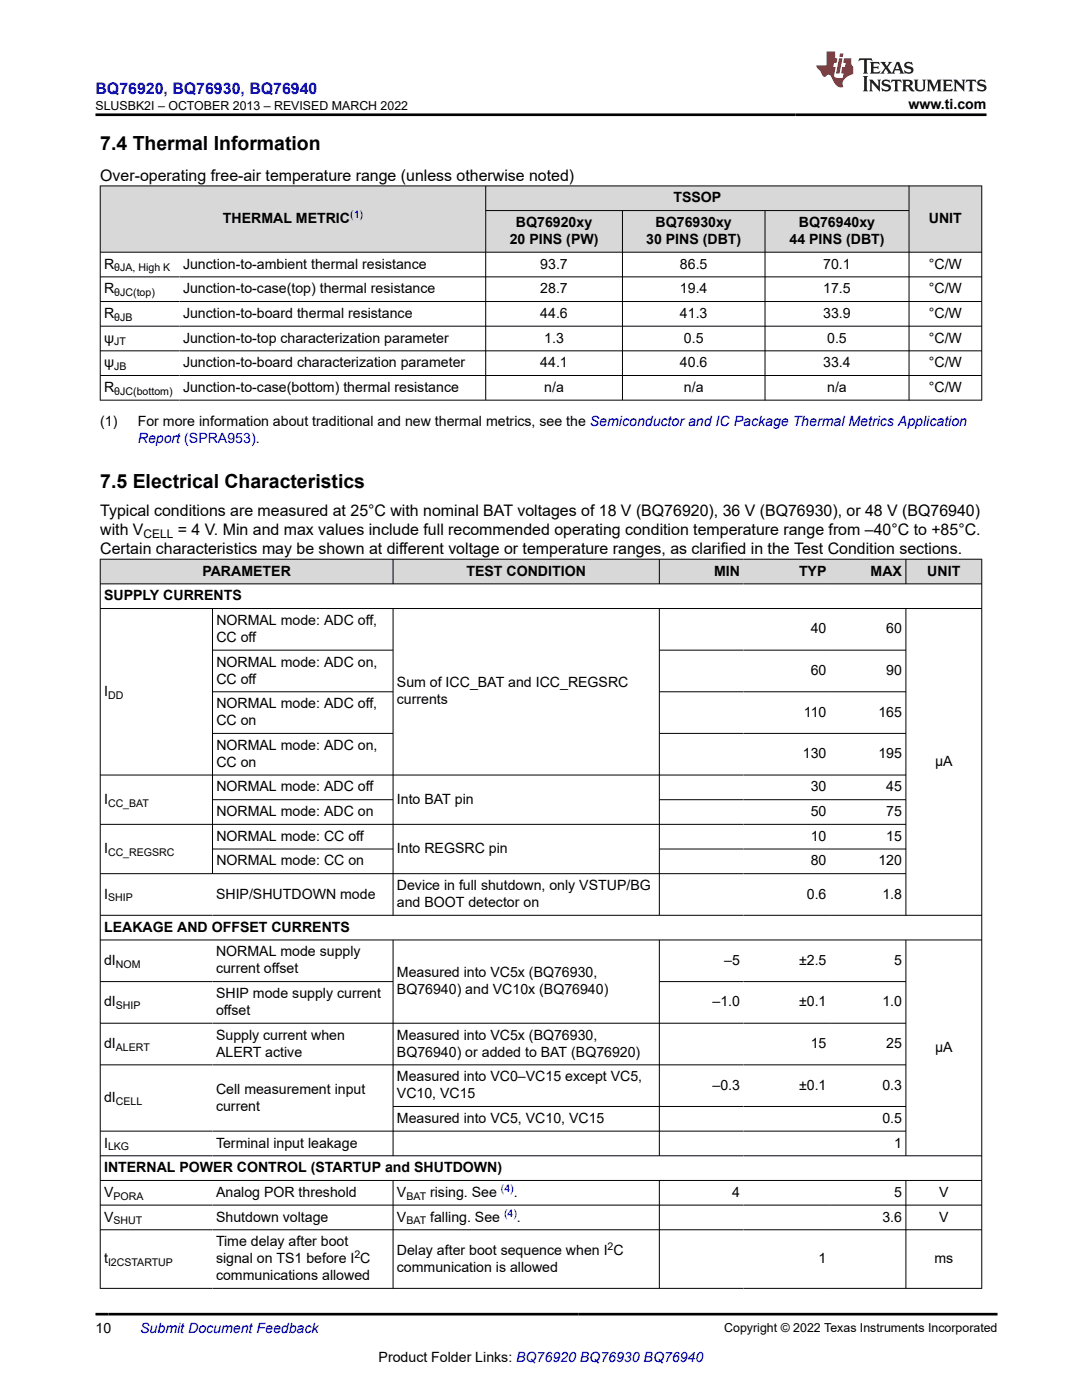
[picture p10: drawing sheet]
<svg xmlns="http://www.w3.org/2000/svg" width="216mm" height="279mm" viewBox="0 0 216 279" stroke-linecap="round" stroke-linejoin="round" font-family="sans-serif">
<defs><g id="words">
<g font-size="3.9">
<text x="20" y="29.9">7.4 Thermal Information</text>
<text x="20" y="97.5">7.5 Electrical Characteristics</text>
</g>
<text font-size="3.2" fill="#00f" x="19.1" y="18.7">BQ76920, BQ76930, BQ76940</text>
<g font-size="3.2">
<text x="20" y="36.1">Over-operating free-air temperature range (unless otherwise noted)</text>
<text x="20" y="102.9">Typical conditions are measured at 25°C with nominal BAT voltages of 18 V (BQ76920), 36 V (BQ76930), or 48 V (BQ76940)</text>
<text x="20" y="106.7">with V</text>
<text x="35.5" y="106.7">= 4 V. Min and max values include full recommended operating condition temperature range from –40°C to +85°C.</text>
<text x="20" y="110.5">Certain characteristics may be shown at different voltage or temperature ranges, as clarified in the Test Condition sections.</text>
</g>
<g font-size="2.8">
<text x="181.3" y="21.8">www.ti.com</text>
<text x="134.4" y="40.4">TSSOP</text>
<text x="44.5" y="44.5">THERMAL METRIC</text>
<text x="103" y="45.3">BQ76920xy</text>
<text x="130.8" y="45.3">BQ76930xy</text>
<text x="159.4" y="45.3">BQ76940xy</text>
<text x="185.4" y="44.5">UNIT</text>
<text x="20.8" y="53.6">R</text>
<text x="36.5" y="53.6">Junction-to-ambient thermal resistance</text>
<text x="101.7" y="48.7">20 PINS (PW)</text>
<text x="107.8" y="53.6">93.7</text>
<text x="128.9" y="48.7">30 PINS (DBT)</text>
<text x="135.7" y="53.6">86.5</text>
<text x="157.5" y="48.7">44 PINS (DBT)</text>
<text x="164.3" y="53.6">70.1</text>
<text x="185.3" y="53.6">°C/W</text>
<text x="20.8" y="58.5">R</text>
<text x="36.5" y="58.5">Junction-to-case(top) thermal resistance</text>
<text x="107.8" y="58.5">28.7</text>
<text x="135.7" y="58.5">19.4</text>
<text x="164.3" y="58.5">17.5</text>
<text x="185.3" y="58.5">°C/W</text>
<text x="20.8" y="63.4">R</text>
<text x="36.5" y="63.4">Junction-to-board thermal resistance</text>
<text x="107.8" y="63.4">44.6</text>
<text x="135.7" y="63.4">41.3</text>
<text x="164.3" y="63.4">33.9</text>
<text x="185.3" y="63.4">°C/W</text>
<text x="20.8" y="68.4">ψ</text>
<text x="36.5" y="68.4">Junction-to-top characterization parameter</text>
<text x="108.6" y="68.4">1.3</text>
<text x="136.5" y="68.4">0.5</text>
<text x="165.1" y="68.4">0.5</text>
<text x="185.3" y="68.4">°C/W</text>
<text x="20.8" y="73.3">ψ</text>
<text x="36.5" y="73.3">Junction-to-board characterization parameter</text>
<text x="107.8" y="73.3">44.1</text>
<text x="135.7" y="73.3">40.6</text>
<text x="164.3" y="73.3">33.4</text>
<text x="185.3" y="73.3">°C/W</text>
<text x="20.8" y="78.2">R</text>
<text x="36.5" y="78.2">Junction-to-case(bottom) thermal resistance</text>
<text x="108.6" y="78.2">n/a</text>
<text x="136.5" y="78.2">n/a</text>
<text x="165.1" y="78.2">n/a</text>
<text x="185.3" y="78.2">°C/W</text>
<text x="20" y="85">(1)</text>
<text x="27.5" y="85">For more information about traditional and new thermal metrics, see the Semiconductor and IC Package Thermal Metrics Application</text>
<text x="20.8" y="119.8">SUPPLY CURRENTS</text>
<text x="40.4" y="114.9">PARAMETER</text>
<text x="93.1" y="114.9">TEST CONDITION</text>
<text x="142.5" y="114.9">MIN</text>
<text x="159.4" y="114.9">TYP</text>
<text x="173.7" y="114.9">MAX</text>
<text x="185" y="114.9">UNIT</text>
<text x="43.2" y="124.7">NORMAL mode: ADC off,</text>
<text x="43.2" y="128.1">CC off</text>
<text x="161.8" y="126.4">40</text>
<text x="176.9" y="126.4">60</text>
<text x="43.2" y="133">NORMAL mode: ADC on,</text>
<text x="43.2" y="136.4">CC off</text>
<text x="79.2" y="137.2">Sum of ICC_BAT and ICC_REGSRC</text>
<text x="161.8" y="134.7">60</text>
<text x="176.9" y="134.7">90</text>
<text x="20.8" y="138.9">I</text>
<text x="43.2" y="141.3">NORMAL mode: ADC off,</text>
<text x="79.2" y="140.6">currents</text>
<text x="160.4" y="143">110</text>
<text x="175.3" y="143">165</text>
<text x="43.2" y="144.7">CC on</text>
<text x="43.2" y="149.6">NORMAL mode: ADC on,</text>
<text x="43.2" y="153">CC on</text>
<text x="160.2" y="151.3">130</text>
<text x="175.3" y="151.3">195</text>
<text x="186.6" y="152.9">µA</text>
<text x="20.8" y="160.4">I</text>
<text x="43.2" y="157.9">NORMAL mode: ADC off</text>
<text x="79.2" y="160.4">Into BAT pin</text>
<text x="161.8" y="157.9">30</text>
<text x="176.9" y="157.9">45</text>
<text x="43.2" y="162.9">NORMAL mode: ADC on</text>
<text x="43.2" y="167.8">NORMAL mode: CC off</text>
<text x="161.8" y="162.9">50</text>
<text x="161.8" y="167.8">10</text>
<text x="176.9" y="162.9">75</text>
<text x="176.9" y="167.8">15</text>
<text x="20.8" y="170.3">I</text>
<text x="43.2" y="172.7">NORMAL mode: CC on</text>
<text x="79.2" y="170.3">Into REGSRC pin</text>
<text x="161.8" y="172.7">80</text>
<text x="175.3" y="172.7">120</text>
<text x="20.8" y="179.3">I</text>
<text x="43.1" y="179.3">SHIP/SHUTDOWN mode</text>
<text x="79.2" y="177.6">Device in full shutdown, only VSTUP/BG</text>
<text x="161" y="179.3">0.6</text>
<text x="176.1" y="179.3">1.8</text>
<text x="20.8" y="185.9">LEAKAGE AND OFFSET CURRENTS</text>
<text x="79.2" y="181">and BOOT detector on</text>
<text x="43.1" y="190.9">NORMAL mode supply</text>
<text x="20.8" y="192.6">dI</text>
<text x="43.1" y="194.3">current offset</text>
<text x="79.2" y="195">Measured into VC5x (BQ76930,</text>
<text x="144.5" y="192.6">–5</text>
<text x="159.4" y="192.6">±2.5</text>
<text x="178.4" y="192.6">5</text>
<text x="20.8" y="200.9">dI</text>
<text x="43.1" y="199.2">SHIP mode supply current</text>
<text x="43.1" y="202.6">offset</text>
<text x="79.2" y="198.4">BQ76940) and VC10x (BQ76940)</text>
<text x="142.2" y="200.9">–1.0</text>
<text x="159.4" y="200.9">±0.1</text>
<text x="176.1" y="200.9">1.0</text>
<text x="20.8" y="209.2">dI</text>
<text x="43.1" y="207.5">Supply current when</text>
<text x="79.2" y="207.5">Measured into VC5x (BQ76930,</text>
<text x="161.8" y="209.2">15</text>
<text x="176.9" y="209.2">25</text>
<text x="186.6" y="209.9">µA</text>
<text x="43.1" y="210.9">ALERT active</text>
<text x="79.2" y="210.9">BQ76940) or added to BAT (BQ76920)</text>
<text x="79.2" y="215.8">Measured into VC0–VC15 except VC5,</text>
<text x="20.8" y="219.9">dI</text>
<text x="43.1" y="218.2">Cell measurement input</text>
<text x="43.1" y="221.6">current</text>
<text x="79.2" y="219.2">VC10, VC15</text>
<text x="142.2" y="217.5">–0.3</text>
<text x="159.4" y="217.5">±0.1</text>
<text x="176.1" y="217.5">0.3</text>
<text x="79.2" y="224.1">Measured into VC5, VC10, VC15</text>
<text x="176.1" y="224.1">0.5</text>
<text x="20.8" y="229">I</text>
<text x="20.8" y="233.9">INTERNAL POWER CONTROL (STARTUP and SHUTDOWN)</text>
<text x="43.1" y="229">Terminal input leakage</text>
<text x="178.4" y="229">1</text>
<text x="20.8" y="238.9">V</text>
<text x="43.1" y="238.9">Analog POR threshold</text>
<text x="79.2" y="238.9">V</text>
<text x="85.8" y="238.9">rising. See</text>
<text x="102.5" y="238.9">.</text>
<text x="146.1" y="238.9">4</text>
<text x="178.4" y="238.9">5</text>
<text x="187.4" y="238.9">V</text>
<text x="20.8" y="243.8">V</text>
<text x="43.1" y="243.8">Shutdown voltage</text>
<text x="79.2" y="243.8">V</text>
<text x="85.8" y="243.8">falling. See</text>
<text x="103.2" y="243.8">.</text>
<text x="176.1" y="243.8">3.6</text>
<text x="187.4" y="243.8">V</text>
<text x="43.1" y="248.7">Time delay after boot</text>
<text x="79.2" y="250.4">Delay after boot sequence when I C</text>
<text x="20.8" y="252.1">t</text>
<text x="43.1" y="255.5">communications allowed</text>
<text x="43.1" y="252.1">signal on TS1 before I C</text>
<text x="79.2" y="253.8">communication is allowed</text>
<text x="163.4" y="252.1">1</text>
<text x="186.4" y="252.1">ms</text>
<text x="19.1" y="266.1">10</text>
<text x="75.6" y="271.7">Product Folder Links: BQ76920 BQ76930 BQ76940</text>
</g>
<g font-size="2.8" fill="#00f">
<text x="27.5" y="88.4">Report (SPRA953).</text>
<text x="28" y="266.1">Submit Document Feedback</text>
</g>
<g font-size="2.5">
<text x="19" y="21.9">SLUSBK2I – OCTOBER 2013 – REVISED MARCH 2022</text>
<text x="144.5" y="265.8">Copyright © 2022 Texas Instruments Incorporated</text>
</g>
<text font-size="2.4" x="28.6" y="107.4">CELL</text>
<g font-size="2.1" fill="#00f">
<text x="69.9" y="43.6">(1)</text>
<text x="99.9" y="237.9">(4)</text>
<text x="100.6" y="242.8">(4)</text>
</g>
<g font-size="2.1">
<text x="22.8" y="54.2">θJA, High K</text>
<text x="22.8" y="59.1">θJC(top)</text>
<text x="22.8" y="64">θJB</text>
<text x="22.8" y="68.9">JT</text>
<text x="22.8" y="73.9">JB</text>
<text x="22.8" y="78.8">θJC(bottom)</text>
<text x="21.6" y="139.4">DD</text>
<text x="21.6" y="161">CC_BAT</text>
<text x="21.6" y="170.8">CC_REGSRC</text>
<text x="21.6" y="179.9">SHIP</text>
<text x="23.1" y="193.1">NOM</text>
<text x="23.1" y="201.4">SHIP</text>
<text x="23.1" y="209.7">ALERT</text>
<text x="23.1" y="220.5">CELL</text>
<text x="21.6" y="229.6">LKG</text>
<text x="22.6" y="239.4">PORA</text>
<text x="81.1" y="239.4">BAT</text>
<text x="22.6" y="244.3">SHUT</text>
<text x="81.1" y="244.3">BAT</text>
<text x="70.7" y="251.1">2</text>
<text x="121.2" y="249.5">2</text>
<text x="21.6" y="252.7">I2CSTARTUP</text>
</g>
</g></defs>
<g fill="#d8d8d8">
<path d="M20 37.1h175.9v4.9h-175.9z" fill-rule="evenodd"/>
<path d="M20.1 37.2h76.8v13.1h-76.8z" fill-rule="evenodd"/>
<path d="M97 37.2h84.3v4.8h-84.3z" fill-rule="evenodd"/>
<path d="M181.4 37.2h14.4v13.1h-14.4z" fill-rule="evenodd"/>
<path d="M97 42.1h27.1v8.2h-27.1z" fill-rule="evenodd"/>
<path d="M124.3 42.1h28.3v8.2h-28.3z" fill-rule="evenodd"/>
<path d="M152.7 42.1h28.6v8.2h-28.6z" fill-rule="evenodd"/>
</g>
<g fill="none" stroke="#000" stroke-width=".2">
<path d="M19.9 37.1h176.1M20 37v42.9M96.9 37v42.9M181.4 37v42.9M195.9 37v42.9M19.9 50.3h176.1M19.9 55.3h176.1M96.9 42h84.5M124.2 42v37.9M152.7 42v37.9M19.9 60.2h176.1M19.9 65.1h176.1"/>
<path d="M19.9 70h176.1M19.9 74.9h176.1M19.9 79.9h176.1"/>
</g>
<g fill="#d8d8d8">
<path d="M20 111.6h175.9v4.9h-175.9z" fill-rule="evenodd"/>
<path d="M20.1 111.7h58.3v4.8h-58.3z" fill-rule="evenodd"/>
<path d="M78.5 111.7h53v4.8h-53z" fill-rule="evenodd"/>
<path d="M131.6 111.7h16.8v4.8h-16.8z" fill-rule="evenodd"/>
<path d="M148.4 111.7h17.2v4.8h-17.2z" fill-rule="evenodd"/>
<path d="M165.6 111.7h15.1v4.8h-15.1z" fill-rule="evenodd"/>
<path d="M180.8 111.7h15v4.8h-15z" fill-rule="evenodd"/>
</g>
<g fill="none" stroke="#000" stroke-width=".2">
<path d="M19.9 111.6h176.1M19.9 116.5h176.1M20 111.5v145.7M78.4 111.5v5.1M131.6 111.5v5.1M180.8 111.5v5.1M195.9 111.5v145.7M19.9 121.4h176.1M42.4 121.4v53M42.4 129.8h36.1M42.4 138.1h36.1M78.4 121.4v61.3"/>
<path d="M131.6 121.4v61.3M131.6 129.8h49.2M131.6 138.1h49.2M180.8 121.4v61.3M19.9 154.7h160.9M42.4 146.4h36.1M42.4 159.6h36.1M131.6 146.4h49.2M131.6 159.6h49.2M19.9 164.5h160.9M19.9 174.4h160.9M42.4 169.4h36.1"/>
<path d="M131.6 169.4h49.2M19.9 182.7h176.1M19.9 187.6h176.1M19.9 195.9h58.6M78.4 187.6v43.1M131.6 187.6v43.1M131.6 195.9h49.2M180.8 187.6v43.1M19.9 204.2h160.9M19.9 212.5h160.9M19.9 235.6h176.1M78.4 235.6v21.6"/>
<path d="M78.4 220.8h102.4M131.6 235.6v21.6M180.8 235.6v21.6M180.8 225.7h-160.9M196 230.7h-176.1M19.9 240.5h176.1M19.9 245.4h176.1M19.9 257.1h176.1"/>
</g>
<path d="M171.5 11.6l-.2 .6 .5-.2h.6v.1v2.2l-.2 .4h1l-.2-.4v-2.2v-.1h.5l.6 .2-.2-.6zM173.6 12.4l.2 .3v1.6l-.2 .4h1.9l.1-.6a1.08 1.08 0 0 1-1.3 .2v-.7h.6l.4 .2v-.7l-.4 .2h-.6v-.5l.2-.2a1 1 0 0 1 1 .3l-.1-.5zM175.7 12.4l.9 1.1-1 1.2h.9l-.2-.2 .5-.8 .4 .8-.2 .2h1.6l-.2-.2 .2-.5h.9l.1 .5-.1 .2h.9l-.2-.4-.8-1.9h-.5l-.9 2.1-.9-1.1 .9-1h-.8l.2 .2-.4 .6-.4-.6 .2-.2zM179 12.8l.4 1h-.7zM180.7 12.5a.65 .65 0 0 0-.2 .7 .65 .65 0 0 0 .6 .5l.6 .1 .1 .3a.79 .79 0 0 1-.7 .4 .79 .79 0 0 1-.7-.5l.1 .7 .2-.1a.93 .93 0 0 0 1.1 0 .93 .93 0 0 0 .4-.9 1.46 1.46 0 0 0-1.2-.6l-.1-.3a1.09 1.09 0 0 1 1.2 .2l-.2-.6-.1 .1-.5-.2zM172.2 15.2l.2 .4v2.2l-.2 .4h1l-.2-.4v-2.2l.2-.4zM173.4 15.9l.2 .4v1.5l-.2 .4h.8l-.3-.4 .1-1.3 1.6 1.8v-2l.2-.4h-.7l.1 .2 .1 1.1-1.2-1.3zM176.2 16a.65 .65 0 0 0-.2 .8 .65 .65 0 0 0 .6 .4l.6 .2 .1 .2a.79 .79 0 0 1-.7 .4 .79 .79 0 0 1-.7-.5l.1 .7 .2-.1a.93 .93 0 0 0 1.1 .1 .93 .93 0 0 0 .4-1 1.46 1.46 0 0 0-1.2-.5l-.1-.4a1.09 1.09 0 0 1 1.2 .2l-.1-.6-.2 .1-.5-.1zM177.9 15.9l-.1 .6a.63 .63 0 0 1 .8-.3v1.6l-.3 .4h1l-.2-.4v-1.6a.66 .66 0 0 1 .8 .3l-.1-.6zM180 15.9l.2 .4v1.5l-.2 .4h1l-.2-.2-.1-.7h.5l.1 .2a.79 .79 0 0 0 1.2 .6l-1-.9a.61 .61 0 0 0 .6-.6 .61 .61 0 0 0-.5-.7zM180.8 16.2h.1a.47 .47 0 0 1 .5 .1 .47 .47 0 0 1 .1 .5l-.1 .1-.7 .1zM182.3 15.9l.2 .2a2.27 2.27 0 0 0 .4 2 1.04 1.04 0 0 0 1.7-.7v-1.3l.2-.2h-.8l.2 .4v1.1a.6 .6 0 0 1-.6 .6 .6 .6 0 0 1-.6-.6v-1.1l.3-.4zM184.9 15.9l.2 .4v1.5l-.2 .4h.8l-.3-.4v-1.4l.9 1.9 .9-1.9v1.4l-.3 .4h1l-.2-.4v-1.5l.2-.4h-.8l-.7 1.5-.6-1.5zM188.1 15.9l.2 .4v1.5l-.2 .4h1.9l.1-.6a1.09 1.09 0 0 1-1.3 .2v-.7h.6l.4 .2v-.6l-.4 .2h-.6v-.6l.2-.1a1.01 1.01 0 0 1 1 .3l-.1-.6zM190.2 15.9l.3 .4v1.5l-.3 .4h.8l-.2-.4v-1.3l1.6 1.8v-2l.2-.4h-.7l.2 .2v1.1l-1.2-1.3zM192.8 15.9l-.1 .6a.63 .63 0 0 1 .8-.3v1.6l-.3 .4h1l-.2-.4v-1.6a.66 .66 0 0 1 .8 .3l-.1-.6zM195.2 16a.65 .65 0 0 0-.2 .8 .65 .65 0 0 0 .6 .4l.6 .2 .2 .2a.79 .79 0 0 1-.7 .4 .79 .79 0 0 1-.7-.5l.1 .7 .2-.1a.93 .93 0 0 0 1 .1 .93 .93 0 0 0 .5-1 1.46 1.46 0 0 0-1.3-.5v-.4a1.09 1.09 0 0 1 1.2 .2l-.2-.6-.2 .1-.5-.1z" fill="#231f20"/>
<path d="M164.9 10.3v2.7h-2l.1 .4 .8 1a.95 .95 0 0 0 1 .9 .59 .59 0 0 1 .5-.4 .59 .59 0 0 1 .5 .3l.4 .8a1.59 1.59 0 0 0 2.1 1.4 1.61 1.61 0 0 1 1-2.3l1-.3-.1-1.5a1.59 1.59 0 0 1-.3-1.7h-1.5l-.2 .9h.6l-.2 .9h-.5l-.2 .9v.3l.4 .1-.1 .9h-.7a.73 .73 0 0 1-1-.7l.3-1.5h-.5l.1-.9h.5l.2-.9h-.5v-1.3zM167.4 11.6l-.6 3.1h.7l.6-3.1zM167.6 10.7l-.1 .6h.7l.1-.6z" fill="#ed1c24"/>
<path d="M19.1 22.9h177.8M19.1 262.3h179.9" fill="none" stroke="#000" stroke-width=".53"/>
<use href="#words"/>
</svg>
